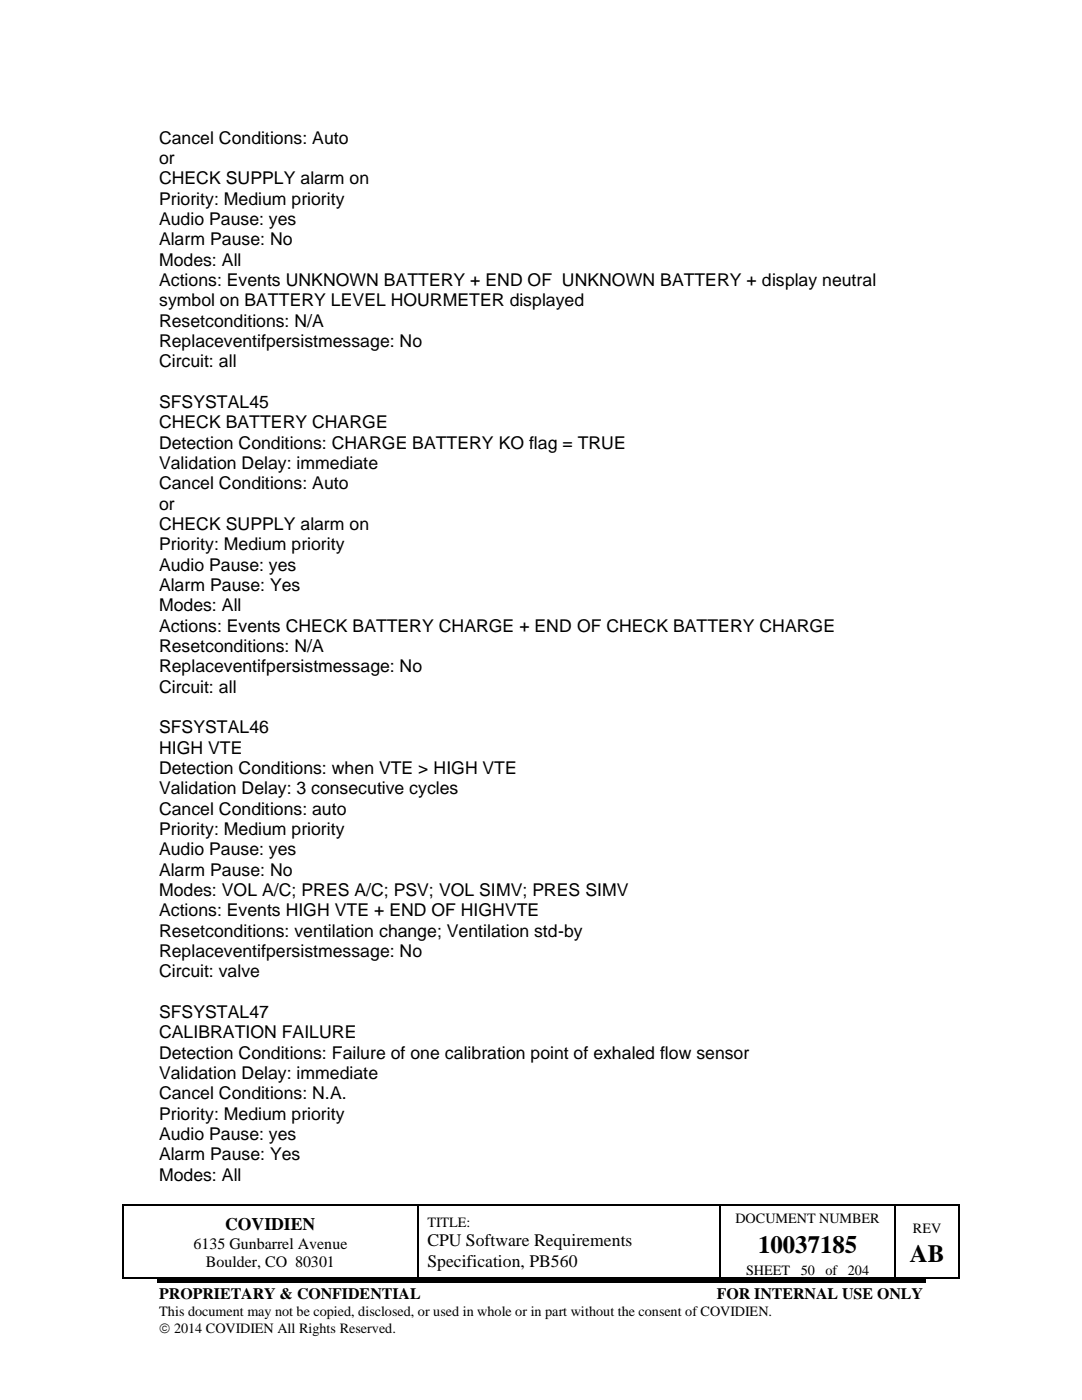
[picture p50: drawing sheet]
<svg xmlns="http://www.w3.org/2000/svg" width="216mm" height="279mm" viewBox="0 0 216 279" stroke-linecap="round" stroke-linejoin="round" font-family="sans-serif">
<defs><g id="words">
<g font-size="5">
<text x="151.3" y="250">10037185</text>
<text x="181.6" y="251.9">AB</text>
</g>
<g font-size="3.5">
<text x="31.8" y="28.7">Cancel Conditions: Auto</text>
<text x="31.8" y="32.8">or</text>
<text x="31.8" y="36.8">CHECK SUPPLY alarm on</text>
<text x="31.8" y="40.9">Priority: Medium priority</text>
<text x="31.8" y="44.9">Audio Pause: yes</text>
<text x="31.8" y="49">Alarm Pause: No</text>
<text x="31.8" y="53.1">Modes: All</text>
<text x="31.8" y="57.1">Actions: Events UNKNOWN BATTERY + END OF UNKNOWN BATTERY + display neutral</text>
<text x="31.8" y="61.1">symbol on BATTERY LEVEL HOURMETER displayed</text>
<text x="31.8" y="65.2">Resetconditions: N/A</text>
<text x="31.8" y="69.3">Replaceventifpersistmessage: No</text>
<text x="31.8" y="73.3">Circuit: all</text>
<text x="31.8" y="81.5">SFSYSTAL45</text>
<text x="31.8" y="85.5">CHECK BATTERY CHARGE</text>
<text x="31.8" y="89.5">Detection Conditions: CHARGE BATTERY KO flag = TRUE</text>
<text x="31.8" y="93.6">Validation Delay: immediate</text>
<text x="31.8" y="97.7">Cancel Conditions: Auto</text>
<text x="31.8" y="101.7">or</text>
<text x="31.8" y="105.8">CHECK SUPPLY alarm on</text>
<text x="31.8" y="109.8">Priority: Medium priority</text>
<text x="31.8" y="113.9">Audio Pause: yes</text>
<text x="31.8" y="118">Alarm Pause: Yes</text>
<text x="31.8" y="122">Modes: All</text>
<text x="31.8" y="126.1">Actions: Events CHECK BATTERY CHARGE + END OF CHECK BATTERY CHARGE</text>
<text x="31.8" y="130.1">Resetconditions: N/A</text>
<text x="31.8" y="134.2">Replaceventifpersistmessage: No</text>
<text x="31.8" y="138.2">Circuit: all</text>
<text x="31.8" y="146.4">SFSYSTAL46</text>
<text x="31.8" y="150.4">HIGH VTE</text>
<text x="31.8" y="154.5">Detection Conditions: when VTE &gt; HIGH VTE</text>
<text x="31.8" y="158.5">Validation Delay: 3 consecutive cycles</text>
<text x="31.8" y="162.6">Cancel Conditions: auto</text>
<text x="31.8" y="166.6">Priority: Medium priority</text>
<text x="31.8" y="170.7">Audio Pause: yes</text>
<text x="31.8" y="174.8">Alarm Pause: No</text>
<text x="31.8" y="178.8">Modes: VOL A/C; PRES A/C; PSV; VOL SIMV; PRES SIMV</text>
<text x="31.8" y="182.9">Actions: Events HIGH VTE + END OF HIGHVTE</text>
<text x="31.8" y="186.9">Resetconditions: ventilation change; Ventilation std-by</text>
<text x="31.8" y="191">Replaceventifpersistmessage: No</text>
<text x="31.8" y="195.1">Circuit: valve</text>
<text x="31.8" y="203.1">SFSYSTAL47</text>
<text x="31.8" y="207.2">CALIBRATION FAILURE</text>
<text x="31.8" y="211.3">Detection Conditions: Failure of one calibration point of exhaled flow sensor</text>
<text x="31.8" y="215.3">Validation Delay: immediate</text>
<text x="31.8" y="219.4">Cancel Conditions: N.A.</text>
<text x="31.8" y="223.4">Priority: Medium priority</text>
<text x="31.8" y="227.5">Audio Pause: yes</text>
<text x="31.8" y="231.6">Alarm Pause: Yes</text>
<text x="31.8" y="235.6">Modes: All</text>
<text x="44.9" y="245.4">COVIDIEN</text>
<text x="85.3" y="248.7">CPU Software Requirements</text>
<text x="85.3" y="252.8">Specification, PB560</text>
</g>
<g font-size="3.2">
<text x="38.6" y="249.2">6135 Gunbarrel Avenue</text>
<text x="41.1" y="252.8">Boulder, CO 80301</text>
<text x="31.8" y="259.3">PROPRIETARY &amp; CONFIDENTIAL</text>
<text x="143" y="259.3">FOR INTERNAL USE ONLY</text>
</g>
<g font-size="2.8">
<text x="85.3" y="244.8">TITLE:</text>
<text x="146.8" y="244">DOCUMENT NUMBER</text>
<text x="182.2" y="246">REV</text>
<text x="148.9" y="254.4">SHEET</text>
<text x="159.8" y="254.4">50</text>
<text x="164.7" y="254.4">of 204</text>
<text x="31.8" y="262.7">This document may not be copied, disclosed, or used in whole or in part without the consent of COVIDIEN.</text>
<text x="31.8" y="266.1">© 2014 COVIDIEN All Rights Reserved.</text>
</g>
</g></defs>
<g fill="#000">
<path d="M24.5 240.4h.2v.3h-.2z" fill-rule="evenodd"/>
<path d="M24.5 240.4h.2v.3h-.2z" fill-rule="evenodd"/>
<path d="M24.5 255h.2v.2h-.2z" fill-rule="evenodd"/>
<path d="M24.5 255h.2v.2h-.2z" fill-rule="evenodd"/>
<path d="M31.3 255.3h153.4v.7h-153.4z" fill-rule="evenodd"/>
<path d="M83.2 240.4h.3v.3h-.3z" fill-rule="evenodd"/>
<path d="M83.2 255h.3v.2h-.3z" fill-rule="evenodd"/>
<path d="M143.6 240.4h.2v.3h-.2z" fill-rule="evenodd"/>
<path d="M143.6 255h.2v.2h-.2z" fill-rule="evenodd"/>
<path d="M178.5 240.4h.3v.3h-.3z" fill-rule="evenodd"/>
<path d="M178.5 255h.3v.2h-.3z" fill-rule="evenodd"/>
<path d="M191.2 240.4h.3v.3h-.3z" fill-rule="evenodd"/>
<path d="M191.2 240.4h.3v.3h-.3z" fill-rule="evenodd"/>
<path d="M191.2 255h.3v.2h-.3z" fill-rule="evenodd"/>
<path d="M191.2 255h.3v.2h-.3z" fill-rule="evenodd"/>
</g>
<g fill="none" stroke="#000" stroke-width=".25">
<path d="M24.6 240.7v14.3M24.7 240.5h58.5M24.7 255.1h58.5M83.4 240.7v14.3M83.5 240.5h60.1M83.5 255.1h60.1M143.7 240.7v14.3M143.8 240.5h34.7M143.8 255.1h34.7M178.6 240.7v14.3M178.8 240.5h12.4M178.8 255.1h12.4"/>
<path d="M191.3 240.7v14.3"/>
</g>
<use href="#words"/>
</svg>
